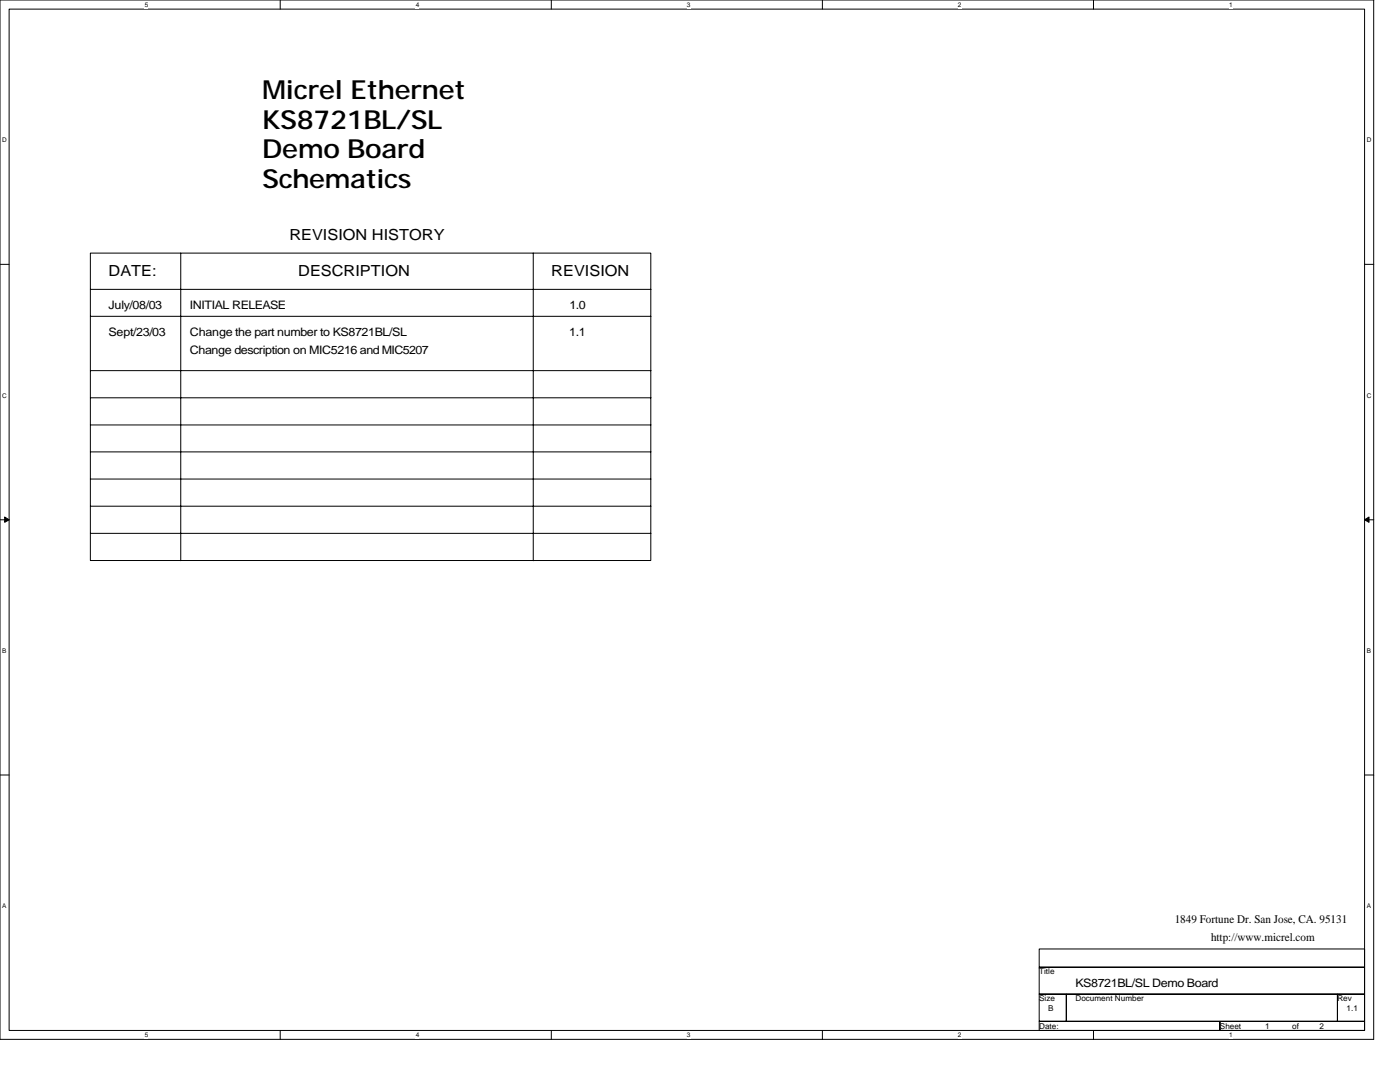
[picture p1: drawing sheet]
<svg xmlns="http://www.w3.org/2000/svg" width="279mm" height="216mm" viewBox="0 0 279 216" stroke-linecap="round" stroke-linejoin="round" font-family="sans-serif">
<defs><g id="words">
<g font-size="5.2">
<text x="52.3" y="19.7">Micrel Ethernet</text>
<text x="52.3" y="25.7">KS8721BL/SL</text>
<text x="52.3" y="31.6">Demo Board</text>
<text x="52.3" y="37.6">Schematics</text>
</g>
<g font-size="3">
<text x="57.7" y="47.8">REVISION HISTORY</text>
<text x="21.7" y="55.1">DATE:</text>
<text x="59.5" y="55.1">DESCRIPTION</text>
<text x="110" y="55.1">REVISION</text>
</g>
<g font-size="2.3">
<text x="21.7" y="61.7">July/08/03</text>
<text x="37.9" y="61.7">INITIAL RELEASE</text>
<text x="113.6" y="61.7">1.0</text>
<text x="21.7" y="67.1">Sept/23/03</text>
<text x="37.9" y="70.7">Change description on MIC5216 and MIC5207</text>
<text x="37.9" y="67.1">Change the part number to KS8721BL/SL</text>
<text x="113.6" y="67.1">1.1</text>
<text x="234.4" y="184.2">1849 Fortune Dr. San Jose, CA. 95131</text>
<text x="241.7" y="187.8">http://www.micrel.com</text>
<text x="214.6" y="196.9">KS8721BL/SL Demo Board</text>
</g>
<g font-size="1.6">
<text x="207.4" y="194.4">Title</text>
<text x="207.4" y="199.8">Size</text>
<text x="209.2" y="201.6">B</text>
<text x="214.6" y="199.8">Document Number</text>
<text x="266.9" y="199.8">Rev</text>
<text x="268.7" y="201.6">1.1</text>
<text x="207.4" y="205.2">Date:</text>
<text x="243.5" y="205.2">Sheet</text>
<text x="252.5" y="205.2">1</text>
<text x="257.9" y="205.2">of</text>
<text x="263.3" y="205.2">2</text>
</g>
<g font-size="1.3">
<text x="28.9" y="1.4">5</text>
<text x="83" y="1.4">4</text>
<text x="137.1" y="1.4">3</text>
<text x="191.2" y="1.4">2</text>
<text x="245.3" y="1.4">1</text>
<text x=".5" y="28.4">D</text>
<text x="272.8" y="28.4">D</text>
<text x=".5" y="79.3">C</text>
<text x="272.8" y="79.3">C</text>
<text x=".5" y="130.3">B</text>
<text x="272.8" y="130.3">B</text>
<text x=".5" y="181.2">A</text>
<text x="272.8" y="181.2">A</text>
<text x="28.9" y="207">5</text>
<text x="83" y="207">4</text>
<text x="137.1" y="207">3</text>
<text x="191.2" y="207">2</text>
<text x="245.3" y="207">1</text>
</g>
</g></defs>
<path d="M0 0h274.2v207.4h-274.2zM1.8 1.8h270.5v203.8h-270.5z" fill="none" stroke="#000" stroke-width=".2"/>
<g fill="#fff">
<path d="M28.9 .2h.6v1.4h-.6z"/>
<path d="M28.9 205.8h.6v1.4h-.6z"/>
</g>
<path d="M55.9 0v1.8M55.9 205.6v1.8" fill="none" stroke="#000" stroke-width=".2"/>
<g fill="#fff">
<path d="M83 .2h.7v1.4h-.7z"/>
<path d="M83 205.8h.7v1.4h-.7z"/>
</g>
<path d="M110 0v1.8M110 205.6v1.8" fill="none" stroke="#000" stroke-width=".2"/>
<g fill="#fff">
<path d="M137.1 .2h.7v1.4h-.7z"/>
<path d="M137.1 205.8h.7v1.4h-.7z"/>
</g>
<path d="M164.1 0v1.8M164.1 205.6v1.8" fill="none" stroke="#000" stroke-width=".2"/>
<g fill="#fff">
<path d="M191.2 .2h.7v1.4h-.7z"/>
<path d="M191.2 205.8h.7v1.4h-.7z"/>
</g>
<path d="M218.2 0v1.8M218.2 205.6v1.8" fill="none" stroke="#000" stroke-width=".2"/>
<g fill="#fff">
<path d="M245.3 .2h.7v1.4h-.7z"/>
<path d="M245.3 205.8h.7v1.4h-.7z"/>
<path d="M.5 27.3h.9v1.4h-.9z"/>
<path d="M272.8 27.3h.9v1.4h-.9z"/>
<path d="M.5 78.2h.9v1.4h-.9z"/>
<path d="M272.8 78.2h.9v1.4h-.9z"/>
</g>
<path d="M0 52.7h1.8M272.3 52.7h1.9" fill="none" stroke="#000" stroke-width=".2"/>
<g fill="#fff">
<path d="M.5 129.2h.8v1.4h-.8z"/>
<path d="M272.8 129.2h.8v1.4h-.8z"/>
</g>
<path d="M0 103.7h1.8M272.3 103.7h1.9" fill="none" stroke="#000" stroke-width=".2"/>
<path d="M.9 103.2l.9 .5-.9 .5zM272.3 103.7l.9-.5v1z" fill="#000" stroke="#000" stroke-width=".2"/>
<g fill="#fff">
<path d="M.5 180.1h.8v1.4h-.8z"/>
<path d="M272.8 180.1h.8v1.4h-.8z"/>
</g>
<g fill="none" stroke="#000" stroke-width=".2">
<path d="M18 50.5h111.9v61.3h-111.9zM18 57.7h111.9M36.1 50.5v61.4M106.4 50.5v61.4M18 63.1h111.9M18 74h111.9M18 79.4h111.9M18 84.8h111.9M18 90.2h111.9M18 95.6h111.9M18 101h111.9M18 106.4h111.9"/>
<path d="M0 154.6h1.8M272.3 154.6h1.9M207.4 189.4h64.9v3.6h-64.9zM207.4 193h64.9v5.4h-64.9zM207.4 198.4h5.4v5.4h-5.4zM212.8 198.4h54.1v5.4h-54.1zM266.9 198.4h5.4v5.4h-5.4zM207.4 203.8h36.1v1.8h-36.1zM243.5 203.8h28.8v1.8h-28.8z"/>
</g>
<use href="#words"/>
</svg>
